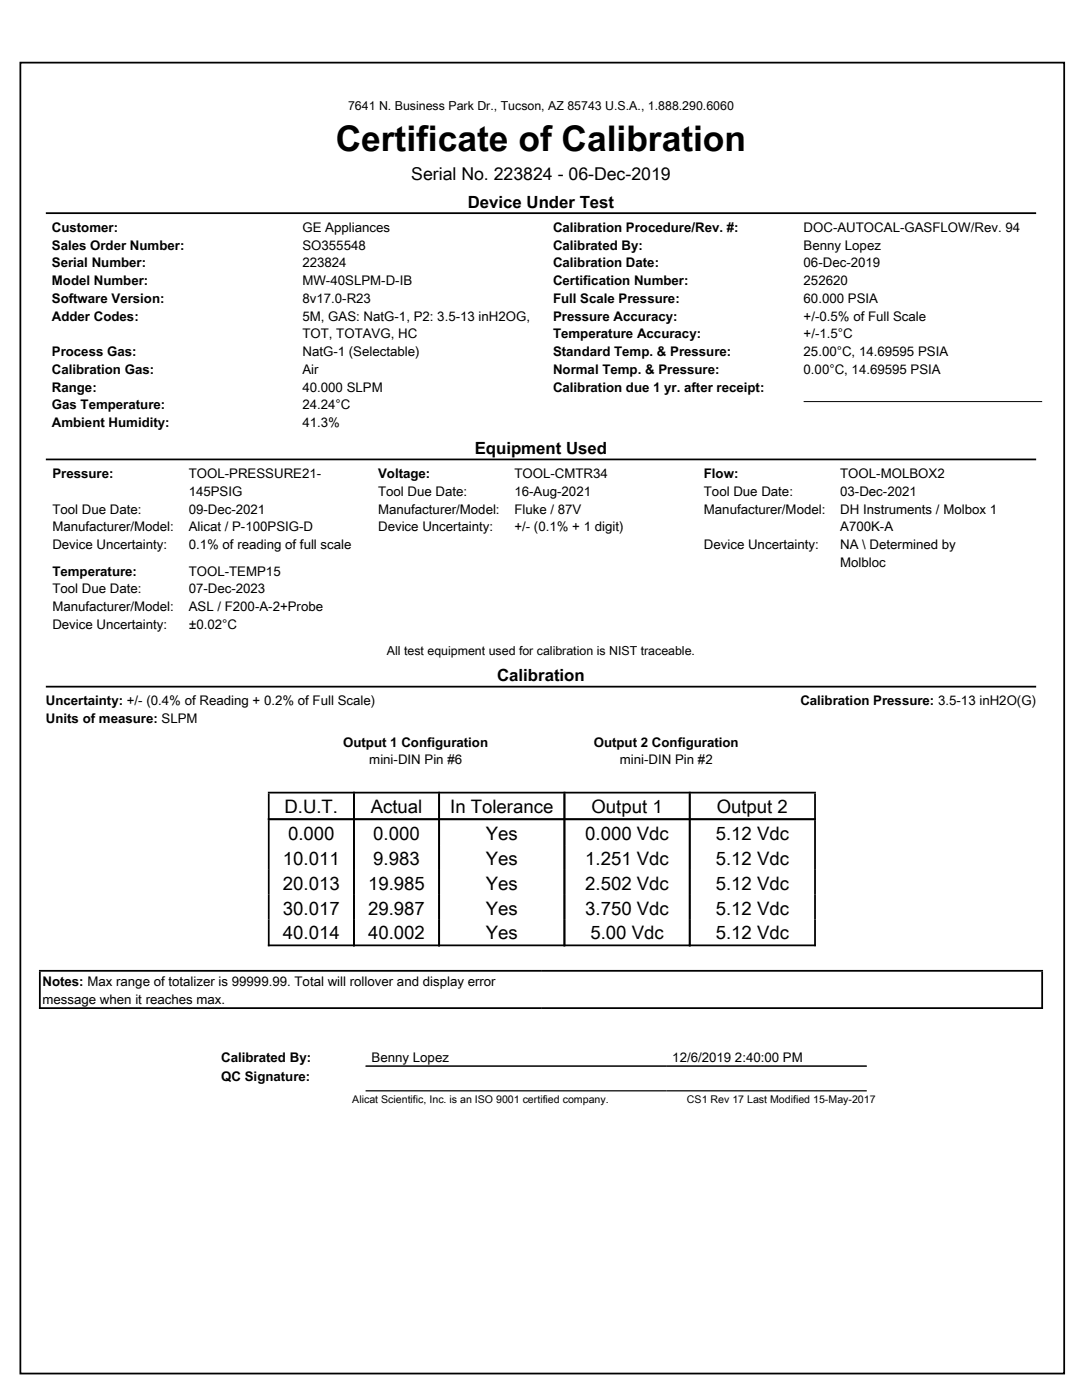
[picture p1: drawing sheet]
<svg xmlns="http://www.w3.org/2000/svg" width="216mm" height="279mm" viewBox="0 0 216 279" stroke-linecap="round" stroke-linejoin="round" font-family="sans-serif">
<defs><g id="words">
<text font-size="7.1" x="67" y="30.2">Certificate of Calibration</text>
<g font-size="3.7">
<text x="56.8" y="162.3">D.U.T.</text>
<text x="57.5" y="167.6">0.000</text>
<text x="74" y="162.3">Actual</text>
<text x="74.5" y="167.6">0.000</text>
<text x="89.8" y="162.3">In Tolerance</text>
<text x="96.9" y="167.6">Yes</text>
<text x="116.8" y="167.6">0.000 Vdc</text>
<text x="118" y="162.3">Output 1</text>
<text x="142.8" y="167.6">5.12 Vdc</text>
<text x="143" y="162.3">Output 2</text>
<text x="56.5" y="172.6">10.011</text>
<text x="74.5" y="172.6">9.983</text>
<text x="96.9" y="172.6">Yes</text>
<text x="116.8" y="172.6">1.251 Vdc</text>
<text x="142.8" y="172.6">5.12 Vdc</text>
<text x="56.5" y="177.6">20.013</text>
<text x="73.5" y="177.6">19.985</text>
<text x="96.9" y="177.6">Yes</text>
<text x="116.8" y="177.6">2.502 Vdc</text>
<text x="142.8" y="177.6">5.12 Vdc</text>
<text x="56.5" y="182.5">30.017</text>
<text x="73.5" y="182.5">29.987</text>
<text x="96.9" y="182.5">Yes</text>
<text x="116.8" y="182.5">3.750 Vdc</text>
<text x="142.8" y="182.5">5.12 Vdc</text>
<text x="56.5" y="187.5">40.014</text>
<text x="73.5" y="187.5">40.002</text>
<text x="96.9" y="187.5">Yes</text>
<text x="117.8" y="187.5">5.00 Vdc</text>
<text x="142.8" y="187.5">5.12 Vdc</text>
</g>
<text font-size="3.5" x="82.1" y="35.9">Serial No. 223824 - 06-Dec-2019</text>
<g font-size="3.4">
<text x="93.3" y="41.5">Device Under Test</text>
<text x="94.7" y="90.6">Equipment Used</text>
<text x="99.2" y="136">Calibration</text>
</g>
<g font-size="2.6">
<text x="10.4" y="46.3">Customer:</text>
<text x="60.4" y="46.3">GE Appliances</text>
<text x="110.3" y="46.3">Calibration Procedure/Rev. #:</text>
<text x="160.3" y="46.3">DOC-AUTOCAL-GASFLOW/Rev. 94</text>
<text x="10.3" y="53.3">Serial Number:</text>
<text x="10.4" y="49.8">Sales Order Number:</text>
<text x="60.3" y="53.3">223824</text>
<text x="60.3" y="49.8">SO355548</text>
<text x="110.3" y="49.8">Calibrated By:</text>
<text x="110.3" y="53.3">Calibration Date:</text>
<text x="160.3" y="49.8">Benny Lopez</text>
<text x="160.3" y="53.3">06-Dec-2019</text>
<text x="10.3" y="56.9">Model Number:</text>
<text x="60.3" y="56.9">MW-40SLPM-D-IB</text>
<text x="110.3" y="56.9">Certification Number:</text>
<text x="160.3" y="56.9">252620</text>
<text x="10.3" y="60.4">Software Version:</text>
<text x="10.3" y="64">Adder Codes:</text>
<text x="60.3" y="64">5M, GAS: NatG-1, P2: 3.5-13 inH2OG,</text>
<text x="60.3" y="60.4">8v17.0-R23</text>
<text x="110.3" y="64">Pressure Accuracy:</text>
<text x="110.3" y="60.4">Full Scale Pressure:</text>
<text x="160.3" y="60.4">60.000 PSIA</text>
<text x="160.3" y="64">+/-0.5% of Full Scale</text>
<text x="10.3" y="71.1">Process Gas:</text>
<text x="60.3" y="67.5">TOT, TOTAVG, HC</text>
<text x="60.3" y="71.1">NatG-1 (Selectable)</text>
<text x="110.3" y="67.5">Temperature Accuracy:</text>
<text x="110.3" y="71.1">Standard Temp. &amp; Pressure:</text>
<text x="160.3" y="71.1">25.00°C, 14.69595 PSIA</text>
<text x="160.3" y="67.5">+/-1.5°C</text>
<text x="10.3" y="74.6">Calibration Gas:</text>
<text x="60.3" y="74.6">Air</text>
<text x="110.3" y="74.6">Normal Temp. &amp; Pressure:</text>
<text x="160.3" y="74.6">0.00°C, 14.69595 PSIA</text>
<text x="10.3" y="78.2">Range:</text>
<text x="10.3" y="81.7">Gas Temperature:</text>
<text x="60.3" y="78.2">40.000 SLPM</text>
<text x="60.3" y="81.7">24.24°C</text>
<text x="110.3" y="78.2">Calibration due 1 yr. after receipt:</text>
<text x="10.3" y="85.2">Ambient Humidity:</text>
<text x="60.3" y="85.2">41.3%</text>
<text x="10.5" y="95.4">Pressure:</text>
<text x="37.7" y="95.4">TOOL-PRESSURE21-</text>
<text x="75.5" y="95.4">Voltage:</text>
<text x="102.7" y="95.4">TOOL-CMTR34</text>
<text x="140.5" y="95.4">Flow:</text>
<text x="167.7" y="95.4">TOOL-MOLBOX2</text>
<text x="37.7" y="98.9">145PSIG</text>
<text x="75.5" y="98.9">Tool Due Date:</text>
<text x="102.7" y="98.9">16-Aug-2021</text>
<text x="140.5" y="98.9">Tool Due Date:</text>
<text x="167.7" y="98.9">03-Dec-2021</text>
<text x="10.5" y="102.5">Tool Due Date:</text>
<text x="10.5" y="106">Manufacturer/Model:</text>
<text x="37.7" y="102.5">09-Dec-2021</text>
<text x="37.7" y="106">Alicat / P-100PSIG-D</text>
<text x="75.5" y="102.5">Manufacturer/Model:</text>
<text x="75.5" y="106">Device Uncertainty:</text>
<text x="102.7" y="102.5">Fluke / 87V</text>
<text x="102.7" y="106">+/- (0.1% + 1 digit)</text>
<text x="140.5" y="102.5">Manufacturer/Model:</text>
<text x="167.7" y="106">A700K-A</text>
<text x="167.7" y="102.5">DH Instruments / Molbox 1</text>
<text x="10.5" y="109.6">Device Uncertainty:</text>
<text x="37.7" y="109.6">0.1% of reading of full scale</text>
<text x="140.5" y="109.6">Device Uncertainty:</text>
<text x="167.7" y="113.1">Molbloc</text>
<text x="167.7" y="109.6">NA \ Determined by</text>
<text x="10.4" y="114.9">Temperature:</text>
<text x="10.5" y="118.4">Tool Due Date:</text>
<text x="37.7" y="114.9">TOOL-TEMP15</text>
<text x="37.7" y="118.4">07-Dec-2023</text>
<text x="10.5" y="122">Manufacturer/Model:</text>
<text x="10.5" y="125.5">Device Uncertainty:</text>
<text x="37.7" y="125.5">±0.02°C</text>
<text x="37.7" y="122">ASL / F200-A-2+Probe</text>
<text x="9.2" y="140.7">Uncertainty: +/- (0.4% of Reading + 0.2% of Full Scale)</text>
<text x="159.7" y="140.7">Calibration Pressure: 3.5-13 inH2O(G)</text>
<text x="9.2" y="144.3">Units of measure: SLPM</text>
<text x="68.5" y="149">Output 1 Configuration</text>
<text x="118.5" y="149">Output 2 Configuration</text>
<text x="73.7" y="152.6">mini-DIN Pin #6</text>
<text x="123.7" y="152.6">mini-DIN Pin #2</text>
<text x="8.5" y="196.8">Notes: Max range of totalizer is 99999.99. Total will rollover and display error</text>
<text x="8.5" y="200.3">message when it reaches max.</text>
<text x="44.1" y="212">Calibrated By:</text>
<text x="44.1" y="215.7">QC Signature:</text>
<text x="74.2" y="212">Benny Lopez</text>
<text x="134.1" y="212">12/6/2019</text>
<text x="146.7" y="212">2:40:00 PM</text>
</g>
<g font-size="2.5">
<text x="69.4" y="22">7641 N. Business Park Dr., Tucson, AZ 85743 U.S.A., 1.888.290.6060</text>
<text x="77.2" y="130.6">All test equipment used for calibration is NIST traceable.</text>
</g>
<g font-size="2.1">
<text x="70.3" y="220.1">Alicat Scientific, Inc. is an ISO 9001 certified company.</text>
<text x="137.1" y="220.1">CS1 Rev 17 Last Modified 15-May-2017</text>
</g>
</g></defs>
<g fill="none" stroke="#000" stroke-width=".35">
<path d="M4.1 12.5h208.2v261.6h-208.2zM9.1 42.5h197.6M9.1 91.7h197.6M9.1 137h197.6M53.4 158.2h109.4M53.6 158.4v30.4M70.6 158.4v30.4M87.6 158.4v30.4M112.6 158.4v30.4M137.6 158.4v30.4M162.6 158.4v30.4M53.4 163.5h109.4"/>
<path d="M7.8 193.7h200.3M7.9 193.9v7.5M53.4 188.7h109.4M208 193.9v7.5M7.8 201.2h200.3"/>
</g>
<path d="M160.3 80.1h47.7M72.9 212.8h100.1" fill="none" stroke="#000" stroke-width=".2"/>
<path d="M72.9 217.7h100.1" fill="none" stroke="#000" stroke-width=".25"/>
<use href="#words"/>
</svg>
